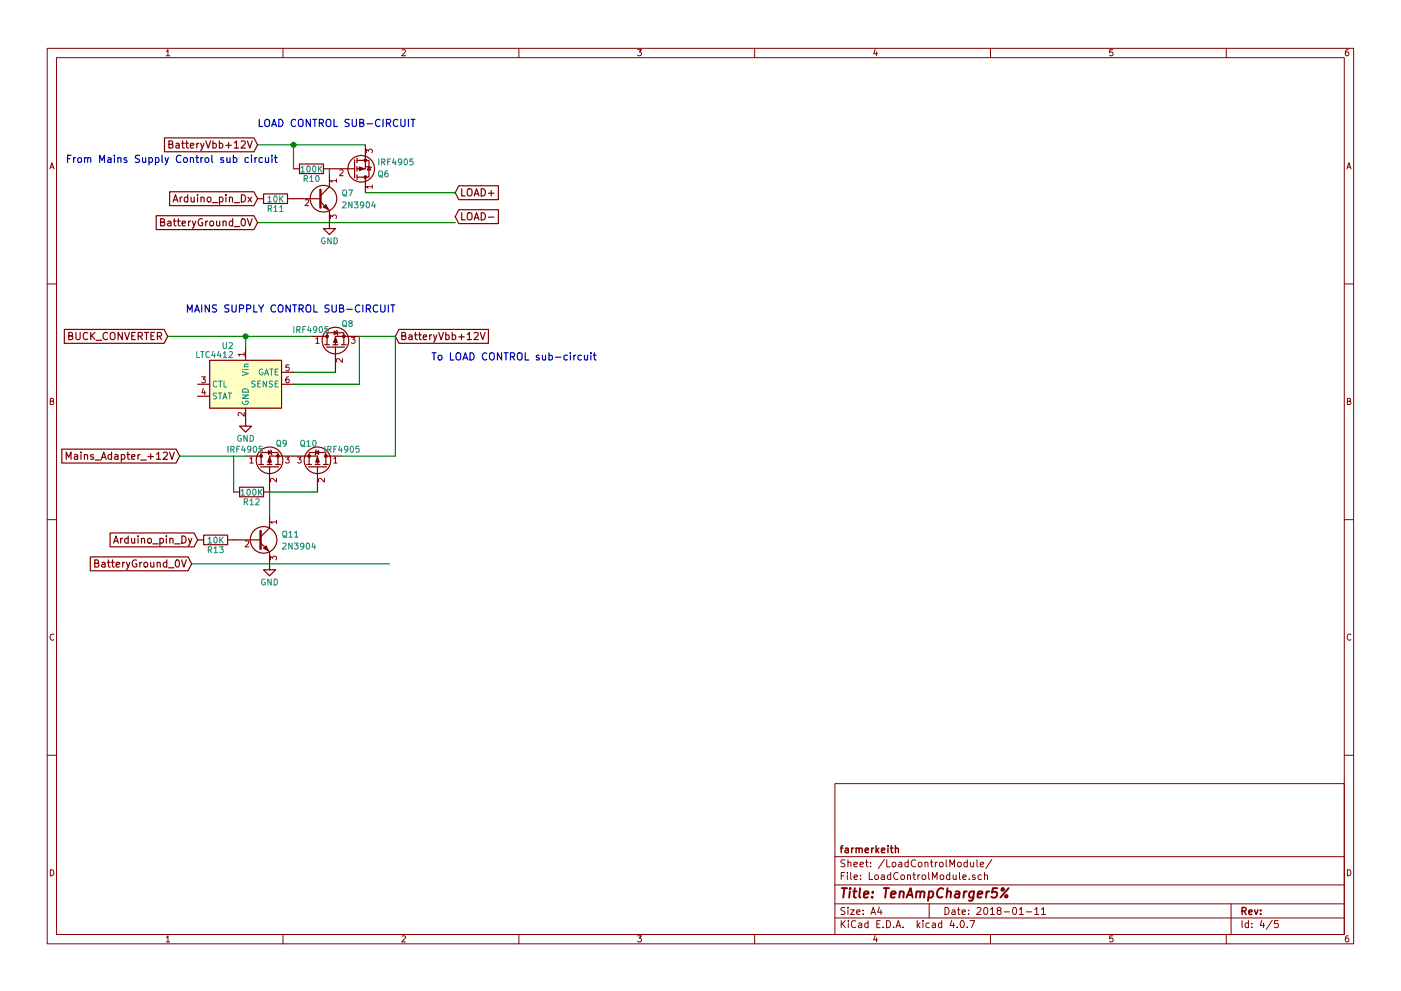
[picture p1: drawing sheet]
<svg xmlns="http://www.w3.org/2000/svg" width="297mm" height="210mm" viewBox="0 0 297 210" stroke-linecap="round" stroke-linejoin="round" font-family="sans-serif">
<g fill="none" stroke="#840000" stroke-width=".21">
<path d="M10 10.3h277v189.9h-277zM12 12.2h273v186.1h-273zM35.3 10.9l.3-.4v1.3M35.3 11.8h.7M60 10.3v1.9M85.2 10.6l.5-.1 .3 .4-.8 .9h.8M110 10.3v1.9M135.2 10.5h.8l-.4 .5 .3 .1 .1 .2-.1 .4-.2 .1-.5-.1M160 10.3v1.9M185.5 10.5l-.3 .9h.8M185.9 11v.8M210 10.3v1.9"/>
<path d="M235.9 10.5h-.6v.6h.6l.1 .5-.3 .2-.4-.1M260 10.3v1.9M285.9 10.5l-.4 .1-.2 .2-.1 .8 .3 .2 .4-.1 .1-.4-.1-.2-.4-.1-.3 .3M10.6 35.8l.4-1.3 .4 1.3M10.7 35.5h.6M71.3 38.3h-1.2l.3 .4M71.3 38v.7M72 36.1l.5-.1 .2 .4-.7 .9h.7M77.7 32.4v-.8l.5 .5 .1-.4h.5l.1 .2-.1 .5M78.9 39.6h-1.2l.3 .4M78.9 39.3v.7M285.6 35.8l.4-1.3 .4 1.3"/>
<path d="M285.7 35.5h.6M64.7 42.5l.5-.1 .2 .3-.8 .9h.8M70.1 46.4v-.8l.4 .4 .1-.3h.6l.1 .1-.1 .6M10 60.2h2M42.7 80h.8l-.4 .4 .4 .1v.6l-.2 .1-.6-.1M51.8 75.2h-1.3l.4 .3M51.8 74.8v.7M61.2 80h-.4l-.1 .3-.1 .7 .2 .2 .5-.1-.1-.6-.4-.1-.2 .3M61.3 77.4h-.6l-.1 .6h.7v.6l-.2 .1-.5-.1M67 71.9l.3-.3v1.2M67 72.8h.7M72.6 76.1v.8l-.9-.8-.4 .2 .1 .5"/>
<path d="M74.5 71.6h.8l-.4 .5 .3 .1v.5l-.1 .1-.6-.1M285 60.2h2M10.7 85.1h.5l.1-.5-.6-.1v1.3h.5l.2-.4-.3-.3M43.1 82.4l-.3 .9h.8M43.4 82.9v.9M51.8 87.5v.8l-.9-.8-.4 .3 .1 .4M53 97.3l.3-.3v1.2M53 98.2h.7M60.5 97h.8l-.4 .5 .4 .1v.5l-.2 .1-.6-.1M63.1 97h.8l-.5 .5 .4 .1v.5l-.2 .1-.5-.1M70.8 97.3l.3-.3v1.2M70.8 98.2h.7"/>
<path d="M285.7 85.1h.5l.1-.5-.6-.1v1.3h.5l.2-.4-.3-.3M10 110.3h2M52 114.9l.5-.1 .2 .3-.8 .9h.8M57.4 118.8v-.8l.4 .4 .1-.3h.6l.1 .1-.1 .6M58.6 110.7h-1.2l.3 .4M58.6 101.5v.8l-.9-.8-.3 .2 .1 .5M58.6 110.4v.7M68.8 101.5v.8l-.9-.8-.4 .2 .1 .5M285 110.3h2M11.4 134.6a.58 .58 0 0 0-.8 .6 .58 .58 0 0 0 .8 .5M286.4 134.6a.58 .58 0 0 0-.8 .6 .58 .58 0 0 0 .8 .5M10 160.2h2"/>
<path d="M177 166.3h108v32h-108zM285 160.2h2M10.7 184.5a.65 .65 0 0 1 .7 .7 .65 .65 0 0 1-.7 .6zM35.3 198.9l.3-.4v1.3M35.3 199.8h.7M60 198.3v1.9M85.2 198.6l.5-.1 .3 .4-.8 .9h.8M110 198.3v1.9M135.2 198.5h.8l-.4 .5 .3 .1 .1 .2-.1 .4-.2 .1-.5-.1M160 198.3v1.9M177 194.8h108M177 191.8h108"/>
<path d="M177 187.8h108M177 181.8h108M178.4 195.3v1.5M178.4 185.8h.5M178.6 196l.6 .8M179.1 185.1h-.7v1.5M179.1 192.6l-.5-.1-.3 .3 .1 .3 .7 .4v.4l-.2 .1-.6-.1M179.1 182.5l-.5-.1-.3 .3 .1 .3 .7 .4v.4l-.2 .1-.6-.1M179.2 195.3l-.8 .9M179.7 185.1v.2M179.7 185.6v1M179.8 192.5v.2"/>
<path d="M179.8 183.1l.2-.2 .4 .1v.9M179.8 182.4v1.5M179.8 193v1M179.9 195.3v.2M179.9 195.8v1M180.3 193h.8l-.8 1h.8M180.4 185.1v1.3l.2 .2M181.1 183.4l.7-.1-.1-.3-.4-.1-.2 .2v.7h.6M181.1 186.1l.7-.1-.1-.3-.4-.1-.2 .2 .1 .7h.5M181.4 195.5a.71 .71 0 0 0-1 .5 .71 .71 0 0 0 .8 .8l.2-.1M181.6 193.5l.7-.1v-.3l-.4-.1-.3 .2 .1 .7h.6M182.1 195.9h.6v.9"/>
<path d="M182.3 183.4l.8-.1-.1-.3-.4-.1-.3 .2 .1 .7h.6M182.4 186.5v.1M182.4 185.7v.1M182.7 196.2l-.7 .3 .2 .3 .5-.1M183 193.9v.1M183 193.1v.1M183.5 182.9h.6M183.7 182.4v1.3l.4 .2M184 195.9l-.4-.1-.3 .3 .1 .6 .2 .1 .4-.1M184 195.3v1.5M184.3 185.1v1.5h.7M184.6 183.8v.1"/>
<path d="M184.6 183v.1M184.7 194l.4-1.5 .5 1.5M184.8 193.6h.7M185.5 185.7l.2-.1 .5 .1v.6l-.1 .2-.4 .1-.2-.1zM185.5 198.5l-.3 .9h.8M185.9 199v.8M185.9 196h.5M186.4 192.5l-.3 1h.9M186.6 195.3h-.7v1.5h.7M186.8 193v1M186.9 185.7h.6v.9M187.2 196.7v.1"/>
<path d="M187.5 186l-.7 .3 .2 .3 .5-.1M187.5 182.3l-1.3 2M188 195.3a.76 .76 0 0 1 .8 .8 .76 .76 0 0 1-.8 .7zM188 182.4v1.5h.7M188.8 185.7l-.4-.1-.3 .3 .1 .6 .2 .1 .4-.1M188.8 185.1v1.5M189.2 183.1l.2-.2 .5 .2v.5l-.1 .2-.4 .1-.2-.1zM189.5 196.7v.1M190 196.8l.4-1.5 .6 1.5M190.1 196.4h.7M190.4 185.3a.71 .71 0 0 0-1 .5 .71 .71 0 0 0 .7 .8l.3-.1M190.6 183h.6v.9"/>
<path d="M191.1 185.7l.2-.1 .4 .1 .1 .6-.2 .2-.3 .1-.2-.1zM191.2 183.3l-.7 .3 .2 .3 .5-.1M191.5 196.7v.1M192.4 185.7l.2-.1 .4 .1v.9M192.4 185.6v1M192.6 183l-.5-.1-.3 .3 .1 .6 .2 .1 .5-.1M192.6 182.4v1.5M193.5 185.6h.6M193.8 185.1v1.3l.3 .2M194.1 182.6a.71 .71 0 0 0-1 .5 .71 .71 0 0 0 .8 .8l.2-.1M194.5 195.3v1.5M194.6 196.3l.4 .5"/>
<path d="M194.6 185.6v1M194.8 183.1l.2-.2 .4 .2 .1 .5-.1 .2-.4 .1-.2-.1zM195 185.6l-.4 .3M195 195.8l-.5 .6M195.6 185.7l.2-.1 .4 .1 .1 .6-.2 .2-.3 .1-.2-.1zM195.7 195.3v.2M195.7 195.8v1M196.1 183.1l.2-.2 .4 .1v.9M196.1 182.9v1M196.9 185.1v1.3l.2 .2M197 191.8v3M197 195.9l-.4-.1-.3 .3 .1 .6 .2 .1 .4-.1"/>
<path d="M197.3 182.9h.5M197.5 182.4v1.3l.3 .2M197.7 195.9h.6v.9M197.7 186.6v-1.5l.5 1.1 .5-1.1v1.5M198.3 196.2l-.7 .3 .2 .3 .5-.1M198.3 182.9v1M198.8 182.9l-.5 .3M199.3 183.1l.2-.2 .4 .2 .1 .5-.2 .2-.3 .1-.2-.1zM199.4 185.7l.2-.1 .4 .1 .1 .6-.1 .2-.4 .1-.2-.1zM199.7 195.9l-.5-.1-.2 .3v.6l.2 .1 .5-.1M199.7 195.3v1.5M200.4 192.5a.76 .76 0 0 1 .8 .8 .76 .76 0 0 1-.8 .7z"/>
<path d="M200.6 182.4v1.3l.2 .2M201.4 185.7l-.5-.1-.2 .3v.6l.2 .1 .5-.1M201.4 185.1v1.5M201.4 183.9v-1.5l.5 1.1 .5-1.1v1.5M201.8 195.2l-.4 1.1h1M201.9 193.1h.5l.1 .9M202.1 185.6l.1 .9 .3 .1 .2-.1M202.2 195.8v1M202.5 193.4l-.7 .3 .2 .3 .5-.1M202.7 185.6v1M202.9 196.7v.1M203 193h.6"/>
<path d="M203.1 183.1l.2-.2 .4 .2 .1 .5-.1 .2-.4 .1-.2-.1zM203.2 192.5v1.3l.4 .2M203.4 185.1v1.3l.2 .2M203.8 195.4l.1-.1a.8 .8 0 0 1 .6 .8 .8 .8 0 0 1-.6 .7 .97 .97 0 0 1-.1-1.4zM204 193.5l.7-.1-.1-.3-.4-.1-.2 .2 .1 .7h.5M204.1 186.1l.8-.1-.1-.3-.4-.1-.3 .2 .1 .7h.6M205.1 196.7v.1M205.1 183l-.5-.1-.2 .3v.6l.2 .1 .5-.1M205.1 182.4v1.5M205.4 193.9v.1M205.4 193.1v.1M205.5 186.5v.1"/>
<path d="M205.6 195.3h1.1l-.7 1.5M205.8 182.9l.1 .9 .3 .1 .2-.1M206.4 182.9v1M206.7 185.7l-.3-.1-.3 .2 .1 .2 .5 .2v.3h-.6M207.1 192.7l.6-.2 .3 .5-.9 1h.9M207.1 182.4v1.3l.2 .2M207.8 183.4l.8-.1-.1-.3-.4-.1-.3 .2 .1 .7h.6M208.1 185.7l-.5-.1-.2 .3v.6l.2 .1 .5-.1M208.7 192.7l.2-.2a.8 .8 0 0 1 .5 .8 .8 .8 0 0 1-.5 .7l-.3-.5zM208.7 185.7l.2-.1 .4 .1 .1 .9M208.7 185.1v1.5M210 193l.4-.5v1.5"/>
<path d="M210 194h.8M210 198.3v1.9M210.3 182.3l-1.3 2M211.7 193.2l-.3-.3 .1-.2 .2-.2 .4 .1 .2 .2-.1 .2-.5 .2-.3 .3v.2l.3 .3h.3l.3-.3v-.2l-.3-.3M212.9 193.5h1.1M214.8 192.7l.2-.2a.8 .8 0 0 1 .6 .8 .8 .8 0 0 1-.6 .7l-.3-.5zM216.1 193l.4-.5v1.5M216.1 194h.9M217.6 193.5h1.1M219.4 193l.4-.5v1.5M219.4 194h.8M220.8 193l.4-.5v1.5"/>
<path d="M220.8 194h.9M235.9 198.5h-.6v.7l.6-.1 .1 .5-.3 .2-.4-.1M260 198.3v1.9M261 191.8v6.5M263.3 195.3v1.5M264.7 195.9l-.4-.1-.3 .3 .1 .6 .2 .1 .4-.1M264.7 195.3v1.5M265.4 196.7v.1M265.4 195.9v.1M267.5 195.2l-.3 1.1h.9M267.9 195.8v1M269.7 195.2l-1.2 2"/>
<path d="M271 195.3h-.7l-.1 .7h.7l.1 .2v.5l-.2 .1-.6-.1M285.7 184.5a.65 .65 0 0 1 .7 .7 .65 .65 0 0 1-.7 .6zM285.9 198.5l-.4 .1-.2 .3-.1 .7 .3 .2 .4-.1 .1-.4-.1-.2-.4-.1-.3 .3"/>
</g>
<g fill="none" stroke="#840000" stroke-width=".3">
<path d="M178.2 179.9h.5M178.7 179.4l-.3 .2v1.3M180.6 179.9v1M181 179.9l-.4 .3M181.5 179.9v1M184.8 179.9v1M185.2 179.9l-.4 .3M185.8 179.4v1.5M186.3 179.9l-.5 .6M188.3 179.4v.2M188.3 179.9v1M188.8 179.9h.5"/>
<path d="M189 179.4v1.3l.3 .2M189.8 179.4v1.5M179.2 180h.6l.1 .9M179.9 180.3l-.8 .3 .3 .3 .5-.1M181.5 180.1l.2-.2 .4 .1v.9M182.1 180.1l.3-.2 .3 .1 .1 .9M183.4 180.4l.7-.1v-.3l-.4-.1-.3 .2 .1 .7h.6M185.9 180.4l.4 .5M186.9 180.4l.7-.1v-.3l-.5-.1-.2 .2 .1 .7h.6M189.8 180.1l.2-.2 .4 .1 .1 .9M263.3 193.3l.8-.1 .1-.2-.1-.3-.2-.2h-.6v1.5M263.7 193.3l.5 .7"/>
<path d="M264.8 193.5l.7-.1-.1-.3-.4-.1-.2 .2v.7h.6M266 193l.3 1 .4-1M267.3 193.9v.1M267.3 193.1v.1"/>
</g>
<g fill="none" stroke="#840000" stroke-width=".41">
<path d="M178.5 188.4h1.1M179 188.4l-.2 2M180.2 189.1l-.2 1.3M180.3 188.4l-.1 .2 .2-.1-.1-.1-.1 .2M180.9 189.1h.7M181.2 188.4l-.2 1.8 .1 .1 .4 .1M182.4 188.4l-.2 1.8 .2 .2M183.2 189.8l.9-.2v-.4l-.6-.1-.3 .3v.9h.7M184.9 190.3v.1M185.1 189.2l-.1 .2-.1-.1 .2-.1-.1 .2M187.4 188.4h1.1M187.9 188.4l-.2 2"/>
<path d="M188.9 189.8l1-.2-.1-.4-.5-.1-.3 .3-.1 .9h.8M190.8 189.3l.3-.2 .5 .1-.1 1.2M190.8 189.1l-.1 1.3M192.2 190.4l.9-2 .4 2M192.4 189.9h1M194.3 189.3l.3-.2 .5 .1-.1 1.2M194.3 189.1l-.1 1.3M195.2 189.4a.52 .52 0 0 1 .8-.2l-.1 1.2M197 189.2l.6-.1 .2 .2-.1 1a.67 .67 0 0 1-.9 0M197 189.1l-.3 2M200 188.6a.87 .87 0 0 0-1 0 .87 .87 0 0 0-.3 1 .69 .69 0 0 0 .3 .8 .69 .69 0 0 0 .8-.1M200.8 189.3l.3-.2 .5 .1-.1 1.2"/>
<path d="M200.9 188.4l-.2 2M202.6 189.2h.8l-.1 1.2M203.4 189.6l-.7 .1a.4 .4 0 0 0-.3 .3 .4 .4 0 0 0 .2 .4l.7-.1M204.4 189.1l-.1 1.3M205 189.1l-.4 .1-.2 .3M206.5 189.1l-.3 1.8a.53 .53 0 0 1-.8 .1M206.5 189.2l-.2-.1a.67 .67 0 0 0-.8 .4v.8l.3 .1 .6-.1M207.3 189.8l1-.2-.1-.4h-.7l-.3 1 .3 .2 .6-.1M209.2 189.1l-.2 1.3M209.8 189.1l-.4 .1-.3 .3M211.5 188.4h-1l-.2 1 .3-.2 .7 .1 .1 .3-.2 .7-.3 .1h-.4l-.3-.1M212.4 188.5h.4v.4h-.4z"/>
<path d="M213.2 190h.4v.2l-.3 .2-.2-.1zM213.8 188.4l-1.7 2"/>
</g>
<g fill="none" stroke="#840000" stroke-width=".25">
<path d="M34.9 29.3h18.9l.8 1.4-.8 1.5h-18.9zM35.8 30.6h.7l.1-.3v-.3l-.8-.1v1.5h.6l.2-.1 .1-.4-.4-.3M37.3 30.5h.6l.1 .9M38 30.8l-.7 .1a.3 .3 0 0 0 .2 .5l.5-.1M38.5 30.4h.6M38.7 29.9v1.3l.4 .2M39.4 30.4h.6M39.6 29.9v1.3l.4 .2M40.4 30.9l.7-.1-.1-.3-.4-.1-.2 .2v.7h.6M41.7 30.4v1M42.2 30.4l-.5 .3M42.5 30.4l.4 1"/>
<path d="M43.3 30.4l-.6 1.4-.2 .1M43.6 29.9l.5 1.5 .6-1.5M45.1 30.5l.5-.1 .3 .3-.2 .6h-.6M45.1 29.9v1.5M46.5 30.5l.4-.1 .3 .3-.1 .6h-.6M46.5 29.9v1.5M47.9 30.8h1.1M48.5 30.2v1.2M49.7 30.3l.4-.4v1.5M49.7 31.4h.9M51.1 30l.6-.1 .3 .4-.9 1.1h.9M52.5 29.9l.5 1.5 .5-1.5"/>
<path d="M62.2 35.8h1.3M63.5 34.8h5.1v2h-5.1zM68.6 35.8h6.6M69.8 37.1v2.5l-1.9 1.9M75.2 33.9v3.8M75.7 34h2.5v3.6h-.7M75.7 33.5v1M75.7 35.3v1M75.7 37.1v1M75.7 37.6h1.8M77.5 30.7v5.1h-1.8M77.5 37.6v3.3"/>
<path d="M77.7 35.3l1 .3M78.2 35.4l.4 .7h-.7zM97.3 39.4h8.4v3h-8.4l-.8-1.5zM33.1 45.8h20.7l.8 1.4-.8 1.5h-20.7zM34.1 47.1h.6l.2-.3-.1-.2-.7-.2v1.5h.5l.3-.1 .1-.4-.4-.3M35.6 47h.6v.9M36 40.7h17.8l.8 1.5-.8 1.4h-17.8zM36.2 47.3l-.6 .1a.3 .3 0 0 0 .1 .5l.5-.1M36.7 42.8l.5-1.5 .5 1.5M36.8 46.9h.5M36.8 42.4h.8M37 46.4v1.3l.3 .2"/>
<path d="M37.6 46.9h.6M37.8 46.4v1.3l.4 .2M38.2 41.8v1M38.6 47.4l.7-.1v-.3l-.5-.1-.2 .2 .1 .7h.6M38.6 41.8l-.4 .3M39.8 41.9l-.4-.1-.3 .3 .1 .7h.6M39.8 41.3v1.5M40 46.9v1M40.4 46.9l-.4 .3M40.5 41.8l.1 1h.3l.3-.1M40.8 46.9l.3 1M41.2 41.8v1"/>
<path d="M41.5 46.9l-.5 1.4-.2 .1M41.9 41.3v.2M41.9 41.8v1M42.6 42l.1-.1a.36 .36 0 0 1 .6 .2v.7M42.6 41.8v1M42.9 46.5a.71 .71 0 0 0-.9 .7 .71 .71 0 0 0 .9 .6l.1-.5h-.3M43.6 46.9v1M44 42l.2-.2 .5 .2v.6l-.1 .2h-.4l-.2-.1zM44 46.9l-.4 .3M44.6 47l.4-.1 .3 .3v.4l-.3 .3-.5-.3zM45 43h1.2M45.9 46.9l.1 .9 .4 .1 .2-.1"/>
<path d="M46.5 41.9l.5-.1 .3 .3-.2 .7h-.6M46.5 41.8v1.6M46.6 46.9v1M47.3 47.1l.1-.1a.36 .36 0 0 1 .6 .1v.8M47.3 46.9v1M47.9 41.3v.2M47.9 41.8v1M48.6 42l.1-.1a.36 .36 0 0 1 .6 .2v.7M48.6 41.8v1M49.3 47l-.4-.1-.3 .3 .1 .6h.6M49.3 46.4v1.5M49.7 43h1.1"/>
<path d="M49.7 48.1h1.2M51.2 41.3a.77 .77 0 0 1 .9 .8 .77 .77 0 0 1-.9 .7zM51.4 46.5l.1-.1a.81 .81 0 0 1 .5 .8 .81 .81 0 0 1-.5 .7 .98 .98 0 0 1-.1-1.4zM52.5 46.4l.5 1.5 .5-1.5M52.6 41.8l.8 1M53.4 41.8l-.8 1M54.6 42.2h1.3M55.9 41.1h5.1v2.1h-5.1zM61 42.2h6.9M67.9 42.8l1.9 1.9v3.8h1.3l-1.3 1.3-1.2-1.3h1.2M97.3 44.5h8.4v2.9h-8.4l-.8-1.4zM97.9 40.1v1.5h.7"/>
<path d="M97.9 45.1v1.6h.7M99.1 40.3a.5 .5 0 0 1 .6-.3 .5 .5 0 0 1 .4 .6l-.1 .8-.3 .2a.53 .53 0 0 1-.6-.5zM99.1 45.4a.5 .5 0 0 1 .6-.3 .5 .5 0 0 1 .4 .5l-.1 .9-.3 .2a.53 .53 0 0 1-.6-.6zM100.5 41.6l.5-1.5 .5 1.5M100.5 46.7l.5-1.6 .5 1.6M100.7 41.1h.7M100.7 46.2h.7M102 40.1a.77 .77 0 0 1 .9 .7 .77 .77 0 0 1-.9 .8zM102 45.1a.77 .77 0 0 1 .9 .8 .77 .77 0 0 1-.9 .8zM103.6 41h1.1M103.6 46.1h1.1M104.1 40.4v1.2"/>
<path d="M13.6 69.9h21.2l.8 1.5-.8 1.4h-21.2zM14.6 71.3l.6-.1 .2-.2-.1-.3-.7-.2v1.6h.6l.2-.2 .1-.4-.4-.2M16.1 70.5v1.3l.3 .3h.3l.3-.3v-1.3M18.6 70.7a.72 .72 0 0 0-1 .5 .72 .72 0 0 0 .7 .9l.3-.2M19.2 70.5v1.6M19.5 71.2l.6 .9M20.1 70.5l-.9 .9M20.4 72.2h1.2M22.8 70.7a.72 .72 0 0 0-1 .5 .72 .72 0 0 0 .7 .9l.3-.2M23.4 70.8a.5 .5 0 0 1 .6-.3 .5 .5 0 0 1 .4 .5l-.1 .9-.3 .2a.53 .53 0 0 1-.6-.6zM25.9 70.5v1.6l-.9-1.6v1.6M26.4 70.5l.5 1.6 .6-1.6"/>
<path d="M27.9 71.3h.5M28.7 70.5h-.8v1.6h.8M29.3 71.3h.7l.2-.3-.1-.3-.2-.2h-.6v1.6M29.7 71.3l.5 .8M30.6 70.5h.9M31.1 70.5v1.6M32 71.3h.5M32.7 70.5h-.7v1.6h.7M33.4 71.3h.7l.2-.3-.1-.3-.2-.2h-.6v1.6M33.8 71.3l.5 .8M44.4 76.4h15.3v10.2h-15.3zM52.1 73.9v2.5"/>
<path d="M59.7 79h2.5M66 71.4h3.3M68.8 73.1h1M69.2 73.7h3.8M69.3 71.4v-.8h3.6v2.5M69.3 71.4v1.7M70.6 73.1h1M70.9 70.2l.6 .4-.6 .4zM71.1 73.7v5.3M71.4 70.1l.2 1M72.4 73.1h1M76.2 71.4h-5.1v1.7"/>
<path d="M84.6 69.9h19v2.9h-19l-.8-1.4zM85.2 71.3l.7-.1 .1-.2-.1-.3-.7-.2v1.6h.6l.2-.2 .1-.4-.4-.2M86.7 71.1h.6l.1 1M87.4 71.4l-.7 .1a.32 .32 0 0 0 .2 .6l.5-.1M87.9 71h.6M88.1 70.5v1.4l.4 .2M88.7 71h.6M89 70.5v1.4l.3 .2M89.7 71.5l.8-.1-.1-.3-.4-.1-.3 .3 .1 .7h.6M91.1 71v1.1M91.5 71l-.4 .3M91.9 71l.4 1.1"/>
<path d="M92.6 71l-.5 1.4-.2 .2M93 70.5l.5 1.6 .5-1.6M94.5 71.1l.4-.1 .3 .3-.1 .7h-.6M94.5 70.5v1.6M95.9 71.1l.4-.1 .3 .3-.1 .7h-.6M95.9 70.5v1.6M97.3 71.5h1.1M97.8 70.9v1.2M99.1 71l.4-.5v1.6M99.1 72.1h.8M100.5 70.7l.6-.2 .3 .5-.9 1.1h.9M101.8 70.5l.5 1.6 .5-1.6"/>
<path d="M13.1 95.3h24.2l.8 1.5-.8 1.4h-24.2zM14 97.5v-1.6l.6 1.1 .5-1.1v1.6M15.8 96.5h.6l.1 1M16.5 96.8l-.7 .1a.32 .32 0 0 0 .2 .6l.5-.1M17.2 95.9v.2M17.2 96.4v1.1M17.9 96.6l.1-.1a.36 .36 0 0 1 .6 .2v.8M17.9 96.4v1.1M19.8 96.5l-.4-.1-.2 .3 .1 .2 .5 .1v.4h-.6M20.2 97.6h1.1M21.5 97.5l.5-1.6 .5 1.6M21.6 97h.8"/>
<path d="M23.6 96.5l-.4-.1-.3 .3 .2 .7h.5M23.6 95.9v1.6M24.4 96.5h.5l.1 1M25 96.8l-.6 .1a.3 .3 0 0 0 .1 .6l.5-.1M25.7 96.5l.5-.1 .3 .3-.2 .7h-.6M25.7 96.4v1.6M26.9 96.4h.6M27.1 95.9v1.4l.4 .2M27.9 96.9l.7-.1-.1-.3-.4-.1-.2 .3 .1 .7h.5M29.3 96.4v1.1M29.7 96.4l-.4 .3M29.8 97.6h1.2"/>
<path d="M31.4 96.9h1.1M32 96.3v1.2M33.2 96.4l.4-.5v1.6M33.2 97.5h.9M34.6 96.1l.6-.2 .3 .5-.9 1.1h.9M35.9 95.9l.5 1.6 .6-1.6M41.9 81.5h2.5M41.9 84.1h2.5M52.1 86.6v3.8h1.2l-1.2 1.3-1.3-1.3h1.3M52.1 96.8h3.3M54.9 98.5h1M55.2 99.1h3.9"/>
<path d="M55.4 96.8v-.8h3.5v2.5M55.4 96.8v1.7M56.6 98.5h1.1M56.9 95.6l.6 .4-.6 .4zM57.1 99.1v5.3h-1.2M57.1 98.5v-1.7h10.2v1.7M57.4 95.5l.3 1M58.4 98.5h1M59.7 81.5h2.5M65 98.5h1M65.4 99.1h3.8M66.8 98.5h1"/>
<path d="M66.9 96l.7-.4v.8zM67.1 95.5l-.3 1M67.3 99.1v5.3M68.6 98.5h1M69.1 96.8v-.8h-3.6v2.5M69.1 96.8v1.7M69.1 96.8h3.3M19.2 118.2h20.7l.7 1.4-.7 1.5h-20.7zM20.1 119.5h.7l.1-.3-.1-.3-.7-.1v1.5h.6l.2-.1 .1-.4-.4-.3M21.6 119.4h.6l.1 .9M22.3 119.7l-.7 .1a.3 .3 0 0 0 .2 .5l.5-.1M22.8 119.3h.6"/>
<path d="M23 118.8v1.3l.4 .2M23.3 113.1h17.8l.8 1.4-.8 1.5h-17.8zM23.6 119.3h.6M23.9 118.8v1.3l.3 .2M24.1 115.2l.5-1.5 .5 1.5M24.2 114.8h.7M24.6 119.8l.8-.1-.1-.3-.4-.1-.3 .2 .1 .7h.6M25.6 114.2v1M26 114.2l-.4 .3M26 119.3v1M26.4 119.3l-.4 .3M26.8 119.3l.4 1"/>
<path d="M27.2 114.3l-.5-.1-.3 .3 .2 .7h.6M27.2 113.7v1.5M27.5 119.3l-.5 1.4-.2 .1M27.9 114.2l.1 1h.3l.2-.1M28.5 114.2v1M28.9 118.9a.71 .71 0 0 0-.9 .7 .71 .71 0 0 0 .9 .6l.1-.5h-.3M29.3 113.7v.2M29.3 114.2v1M29.6 119.3v1M30 114.4l.1-.1a.36 .36 0 0 1 .6 .1v.8M30 114.2v1M30.1 119.3l-.5 .3"/>
<path d="M30.6 119.5l.2-.2 .4 .2 .1 .5-.1 .2-.4 .1-.2-.1zM31.4 114.4l.2-.2 .4 .2 .1 .6-.1 .2h-.4l-.2-.1zM32 119.3v.9l.4 .1 .2-.1M32.4 115.4h1.2M32.6 119.3v1M33.3 119.5l.1-.1a.36 .36 0 0 1 .6 .1v.8M33.3 119.3v1M33.9 114.3l.4-.1 .3 .3-.1 .7h-.6M33.9 114.2v1.5M35.3 113.7v.2M35.3 114.2v1M35.4 119.4l-.5-.1-.3 .3 .2 .6h.6"/>
<path d="M35.4 118.8v1.5M36 114.4l.1-.1a.36 .36 0 0 1 .6 .1v.8M36 114.2v1M37 115.4h1.2M37.3 118.9l.2-.1a.81 .81 0 0 1 .6 .8 .81 .81 0 0 1-.6 .7l-.2-.1-.1-.5zM38.5 118.8l.5 1.5 .5-1.5M38.6 113.7a.77 .77 0 0 1 .9 .8 .77 .77 0 0 1-.9 .7zM40 114.2l.3 1M40.7 114.2l-.5 1.4-.2 .1M41.9 114.5h1.3M43.2 113.5h5.1v2.1h-5.1zM48.3 114.5h6.9"/>
<path d="M49.5 104.4h1.3M50.8 103.4h5.1v2h-5.1zM55.2 115.2l1.9 1.9v3.8h1.3l-1.3 1.3-1.2-1.3h1.2M57.1 109.5v2.5l-1.9 1.9M35.7 120.5h1.2"/>
<circle cx="76.6" cy="35.8" r="2.82"/>
<circle cx="68.6" cy="42.2" r="2.82"/>
<circle cx="71.1" cy="72.3" r="2.82"/>
<circle cx="57.1" cy="97.7" r="2.82"/>
<circle cx="67.3" cy="97.7" r="2.82"/>
<circle cx="55.9" cy="114.5" r="2.82"/>
</g>
<g fill="#840000" stroke="#840000" stroke-width=".25">
<path d="M76.2 35.4l1 .4-1 .4z"/>
<path d="M68.6 43.9l.5-.5 .5 1z"/>
<path d="M71.1 71.6l.4 1h-.8z"/>
<path d="M56.4 115.8l.5 1-1-.5z"/>
<path d="M67.3 97l.4 1h-.8z"/>
<path d="M57.1 97l.4 1h-.7z"/>
<circle cx="77.5" cy="34" r=".28"/>
<circle cx="77.5" cy="37.6" r=".28"/>
<circle cx="72.9" cy="71.4" r=".28"/>
<circle cx="69.3" cy="71.4" r=".28"/>
<circle cx="65.5" cy="96.8" r=".28"/>
<circle cx="69.1" cy="96.8" r=".28"/>
<circle cx="58.9" cy="96.8" r=".28"/>
<circle cx="55.4" cy="96.8" r=".28"/>
</g>
<g fill="none" stroke="#008484" stroke-width=".21">
<path d="M63.8 35.6l.4-.4v1.3M63.8 36.5h.7M64.5 37.9l.6-.1 .1-.4-.7-.1v1.2M64.8 37.9l.4 .6M65.2 35.3l.1-.1a.67 .67 0 0 1 .5 .7 .67 .67 0 0 1-.5 .6l-.3-.5zM65.7 37.6l.4-.3v1.2M65.7 38.5h.7M66.4 35.3l.1-.1a.67 .67 0 0 1 .5 .7 .67 .67 0 0 1-.5 .6l-.2-.5zM67 37.4l.2-.1a.67 .67 0 0 1 .5 .6 .67 .67 0 0 1-.5 .6l-.3-.5zM67.5 35.2v1.3M67.7 35.8l.5 .7M68.2 35.2l-.7 .7"/>
<path d="M80.3 36.4l.2-.1h.4l.2 .8a.42 .42 0 0 1-.2 .4 .42 .42 0 0 1-.5 0l-.1-.4zM80.3 33.7v1.3M80.5 37.2l.7 .4M80.9 34.4l.6-.1 .1-.5-.7-.1v1.3M81.2 34.4l.4 .6M82.2 36.3h-.4l-.2 .3v.7l.2 .2 .4-.1v-.6l-.4-.1-.2 .3M82.2 34.3h.4M82.8 33.7h-.6v1.3M83.5 33.6l-.3 1h.8M83.8 34.1v.9M85.2 34.3l-.3 .2-.3-.1-.1-.6 .4-.1 .3 .3-.1 .7-.3 .3h-.2M85.8 33.8l.2-.1a.67 .67 0 0 1 .4 .7 .67 .67 0 0 1-.4 .6l-.3-.5z"/>
<path d="M87.6 33.7h-.7v.6h.7v.6l-.2 .1-.5-.1M56.8 41.9l.4-.3v1.2M56.8 42.8h.7M56.9 44.3l.6-.1v-.5l-.6-.1v1.3M57.2 44.3l.4 .6M58.1 44l.3-.4v1.3M58.1 44.9h.7M58.1 41.7l.2-.1a.67 .67 0 0 1 .5 .6 .67 .67 0 0 1-.5 .6l-.3-.4zM59.3 44l.4-.4v1.3M59.3 44.9h.7M59.3 41.6v1.2M59.5 42.1l.5 .7"/>
<path d="M60 41.6l-.7 .7M68.9 50.5a.59 .59 0 0 0-.7 .6 .59 .59 0 0 0 .7 .6v-.5h-.2M70.2 50.5v1.2l-.7-1.2v1.2M70.8 50.5a.64 .64 0 0 1 .7 .6 .64 .64 0 0 1-.7 .6zM72.6 42.9l.5-.1 .3 .4-.8 .9h.8M72.8 40.4h.5l.2 .7a.42 .42 0 0 1-.2 .4 .42 .42 0 0 1-.5 0l-.2-.4zM72.9 41.3l.6 .4M73.9 40.3h.8l-.5 1.3M74.6 42.8v1.3l-.7-1.3v1.3M75.1 42.8h.8l-.4 .5 .3 .1v.6l-.1 .1-.6-.1M77.1 43.4l-.2 .2h-.4v-.7l.4-.1 .2 .3v.7l-.3 .3h-.3M77.7 42.9l.2-.1a.67 .67 0 0 1 .5 .7 .67 .67 0 0 1-.5 .6l-.3-.5z"/>
<path d="M79.1 42.8l-.3 .9h.8M79.4 43.3v.8M41.7 74.6v1.3h.6M42.5 74.6h.8M42.9 74.6v1.3M44.4 74.7a.56 .56 0 0 0-.8 .5 .56 .56 0 0 0 .8 .5M45.2 74.5l-.3 .9h.8M45.5 75v.9M46.4 74.5l-.3 .9h.8M46.7 75v.9M47.3 72.7v1l.2 .3h.3l.2-.3v-1M47.3 74.9l.4-.3v1.3"/>
<path d="M47.3 75.9h.8M48.6 72.8l.4-.1 .3 .3-.8 1h.8M48.6 74.7l.4-.1 .3 .3-.8 1h.8M51.4 78.8l1.3 .5-1.3 .4M51.4 78.4h.1M51.8 78.4h.9M51.8 77.8h.9M52.7 77.3h-.8l-.1 .3 .1 .2M55.7 78.4a.59 .59 0 0 0-.7 .5 .59 .59 0 0 0 .7 .6v-.5h-.2M56.1 79.6l.4-1.3 .4 1.3M56.2 79.2h.6M57.2 78.3h.7"/>
<path d="M57.6 78.3v1.3M58.3 78.9h.5M59 78.3h-.7v1.3h.7M62.3 69.3v1.3M62.9 69.9h.6l.1-.5-.7-.1v1.3M63.2 69.9l.4 .7M64.2 69.9h.4M64.8 69.3h-.6v1.3M65.5 69.2l-.3 .9h.8M65.8 69.7v.9M67.2 69.8l-.3 .3-.4-.1v-.6l.4-.1 .3 .2-.1 .8-.3 .3h-.3M67.8 69.4l.1-.1a.67 .67 0 0 1 .5 .6 .67 .67 0 0 1-.5 .7l-.2-.5z"/>
<path d="M69.5 69.3h-.6v.6h.6v.5l-.1 .2-.5-.2M72.7 68.2l.2-.2 .4 .1 .2 .8a.42 .42 0 0 1-.2 .3 .42 .42 0 0 1-.5 0l-.2-.3zM72.9 69l.6 .4M74.2 68.5l-.2-.2v-.2h.6v.3l-.5 .2-.1 .2v.4l.2 .1h.2l.3-.3-.1-.3-.2-.2M45.9 83.4h-.6v.5a.54 .54 0 0 1 .6 .6l-.2 .2-.5-.1M46 80.9a.56 .56 0 0 0-.8 .6 .56 .56 0 0 0 .8 .5M46.3 83.4h.7M46.4 80.8h.7M46.7 83.4v1.3M46.7 80.8v1.3M47.3 84.7l.4-1.3 .4 1.3M47.4 84.3h.6"/>
<path d="M47.5 80.8v1.3h.6M48.3 94.7v1.3M48.4 83.4h.7M48.7 83.4v1.3M48.9 95.3h.7v-.5l-.7-.1v1.3M49.3 95.3l.4 .7M50.2 95.3h.4M50.8 94.7h-.6v1.3M51.1 92.4a.59 .59 0 0 0-.7 .6 .59 .59 0 0 0 .7 .6l.1-.5h-.3M51.4 83.8h1.3l-1.3 .7h1.3M51.4 85.1a.59 .59 0 0 0 .6 .8 .59 .59 0 0 0 .6-.8h-.5v.2M51.4 82.7a.69 .69 0 0 1 .8-.2 .69 .69 0 0 1 .5 .7h-1.3z"/>
<path d="M51.5 94.6l-.2 .9h.7M51.8 95.1v.9M52.4 92.4v1.2l-.7-1.2v1.2M53 92.4a.64 .64 0 0 1 .8 .6 .64 .64 0 0 1-.8 .6zM53.2 95.2l-.2 .3-.4-.1-.1-.6 .5-.1 .2 .2-.1 .8-.3 .3h-.2M53.8 94.8l.2-.1a.67 .67 0 0 1 .4 .6 .67 .67 0 0 1-.4 .7l-.3-.5zM54.1 80.9h-.6l-.1 .4a.54 .54 0 0 1 .7 .7l-.2 .1-.5-.1M54.7 81.4h.4M55.3 80.8h-.6v1.3h.6M55.6 94.7h-.6l-.1 .6h.7v.5l-.2 .2-.5-.2M56.5 80.8v1.3l-.7-1.3v1.3M57.8 80.9h-.6l-.1 .4a.54 .54 0 0 1 .6 .7l-.1 .1-.5-.1"/>
<path d="M58.3 81.4h.5M58.7 93.6l.3-.2 .3 .1 .2 .8a.42 .42 0 0 1-.2 .3 .42 .42 0 0 1-.4 0l-.2-.3zM58.9 94.4l.7 .4M59 80.8h-.7v1.3h.7M60.7 93.9l-.2 .3-.4-.1-.1-.6 .5-.1 .2 .2v.8l-.3 .3h-.3M63.8 93.6l.2-.2 .4 .1 .2 .8a.42 .42 0 0 1-.2 .3 .42 .42 0 0 1-.5 0l-.1-.3zM64 94.4l.6 .4M65.1 93.8l.3-.4v1.3M65.1 94.7h.7M66.4 93.5l.2-.1a.67 .67 0 0 1 .4 .7 .67 .67 0 0 1-.4 .6l-.3-.5zM68.9 94.7v1.3M69.5 95.3h.6l.1-.5-.7-.1v1.3"/>
<path d="M69.8 95.3l.4 .7M70.8 95.3h.4M71.4 94.7h-.6v1.3M72.1 94.6l-.3 .9h.8M72.4 95.1v.9M73.7 95.2l-.2 .3-.4-.1v-.6l.4-.1 .2 .2v.8l-.3 .3h-.3M74.3 94.8l.2-.1a.67 .67 0 0 1 .5 .6 .67 .67 0 0 1-.5 .7l-.3-.5zM76.1 94.7h-.6v.6h.6v.5l-.2 .2-.4-.2M44.1 114.3l.4-.3v1.2M44.1 115.2h.7M44.2 116.7l.6-.1v-.5l-.6-.1v1.3M44.5 116.7l.4 .6"/>
<path d="M45.4 116.4l.3-.4v1.3M45.4 117.3h.7M45.4 114.1l.2-.1a.67 .67 0 0 1 .5 .6 .67 .67 0 0 1-.5 .6l-.3-.4zM46.5 116h.8l-.4 .5 .4 .1v.5l-.2 .2-.6-.2M46.6 114v1.2M46.8 114.5l.5 .7M47.3 114l-.7 .7M51.1 104.2l.4-.4v1.3M51.1 105.1h.7M51.8 106.5l.6-.1 .1-.5-.7-.1v1.3M52.1 106.5l.4 .6M52.5 103.9l.1-.1a.67 .67 0 0 1 .5 .6 .67 .67 0 0 1-.5 .7l-.3-.5z"/>
<path d="M53 106.2l.4-.4v1.3M53 107.1h.7M53.7 103.9l.1-.1a.67 .67 0 0 1 .5 .6 .67 .67 0 0 1-.5 .7l-.2-.5zM54.2 105.9l.5-.1 .2 .4-.7 .9h.7M54.8 103.8v1.3M55 104.3l.5 .8M55.5 103.8l-.7 .7M59.9 115.3l.5-.1 .3 .4-.8 .9h.8M60 112.9l.2-.2h.4l.2 .8a.42 .42 0 0 1-.2 .4 .42 .42 0 0 1-.5 0l-.2-.4zM60.2 113.7l.6 .4M61.3 113l.3-.3v1.3M61.3 114h.7"/>
<path d="M61.9 115.2v1.3l-.7-1.3v1.3M62.4 115.2h.8l-.4 .5 .3 .1v.6l-.1 .1-.6-.1M62.5 113l.3-.3v1.3M62.5 114h.7M64.4 115.8l-.2 .2-.4-.1v-.6l.4-.1 .2 .3v.7l-.3 .3h-.3M65 115.3l.2-.1a.67 .67 0 0 1 .5 .7 .67 .67 0 0 1-.5 .6l-.3-.5zM66.4 115.2l-.3 .9h.8M66.7 115.6v.9M56.2 122.9a.59 .59 0 0 0-.7 .6 .59 .59 0 0 0 .7 .5v-.4h-.2M57.5 122.9v1.2l-.7-1.2v1.2M58.1 122.9a.64 .64 0 0 1 .7 .6 .64 .64 0 0 1-.7 .6z"/>
</g>
<g fill="none" stroke="#008400" stroke-width=".25">
<path d="M54.6 30.7h22.9M62.2 30.7v5.1M69.8 35.8v1.3M54.6 47.2h41.9M77.5 40.9h19M35.6 71.4h30.4M52.1 71.4v2.5M62.2 79h8.9M38.1 96.8h14M49.5 96.8v7.6M62.2 81.5h14v-10.1h7.6v25.4h-11.4M40.6 119.6h41.9"/>
<path d="M67.3 104.4h-10.2v5.1"/>
</g>
<g fill="#008400" stroke="#008400" stroke-width=".25">
<circle cx="62.2" cy="30.7" r=".51"/>
<circle cx="52.1" cy="71.4" r=".51"/>
</g>
<path d="M67.9 40.3v3.8M55.2 112.6v3.9" fill="none" stroke="#840000" stroke-width=".51"/>
<g fill="none" stroke="#0000c2" stroke-width=".25">
<path d="M14.3 33.7h.5M15.1 32.9h-.8v1.6M15.6 33.4v1.1M16.1 33.4l-.5 .4M16.6 33.5l.4-.1 .3 .4v.4l-.3 .3-.5-.3zM17.9 33.6l.1-.1a.36 .36 0 0 1 .6 .2v.8M17.9 33.4v1.1M18.6 33.7a.35 .35 0 0 1 .3-.3 .35 .35 0 0 1 .4 .3v.8M21.1 34.5v-1.6l.5 1.1 .5-1.1v1.6M22.9 33.5h.6v1M23.5 33.8l-.6 .2a.3 .3 0 0 0 .1 .5l.5-.1M24.3 32.9v.2"/>
<path d="M24.3 33.4v1.1M25 33.6l.1-.1a.36 .36 0 0 1 .6 .2v.8M25 33.4v1.1M26.9 33.5l-.4-.1-.2 .3 .1 .2 .5 .1v.4h-.6M29.6 33l-.6-.1-.3 .3 .2 .4 .6 .3v.4l-.2 .2-.6-.1M30.2 33.4l.1 1 .4 .1 .2-.2M30.9 33.4v1.1M31.6 33.5l.4-.1 .3 .4-.1 .6h-.6M31.6 33.4v1.6M33 33.5l.4-.1 .3 .4-.1 .6h-.6M33 33.4v1.6M34.3 32.9v1.4l.3 .2"/>
<path d="M35 33.4l.4 1.1M35.7 33.4l-.5 1.4-.2 .2M38.4 33.1a.72 .72 0 0 0-1.1 .5 .72 .72 0 0 0 .7 .9l.4-.2M39 33.6l.2-.2 .4 .2 .1 .6-.1 .2-.4 .1-.2-.2zM40.4 33.6v-.1a.36 .36 0 0 1 .6 .2v.8M40.4 33.4v1.1M41.5 33.4h.6M41.7 32.9v1.4l.4 .2M42.6 33.4v1.1M43 33.4l-.4 .4M43.5 33.6l.3-.2 .4 .2 .1 .6-.2 .2-.3 .1-.3-.2zM44.9 32.9v1.4l.2 .2"/>
<path d="M47.4 33.5l-.4-.1-.2 .3 .1 .2 .5 .1v.4h-.6M48.1 33.4l.1 1 .3 .1 .3-.2M48.8 33.4v1.1M49.5 33.5l.4-.1 .3 .4-.1 .6h-.6M49.5 32.9v1.6M52.7 33.5l-.5-.1-.3 .4 .2 .6h.6M53.3 32.9v.2M53.3 33.4v1.1M54.1 33.4v1.1M54.5 33.4l-.4 .4M55 25.3v1.5h.7M55.7 33.5l-.5-.1-.3 .4 .2 .6h.6"/>
<path d="M56.2 25.5a.5 .5 0 0 1 .6-.2 .5 .5 0 0 1 .3 .5v.8l-.3 .2a.53 .53 0 0 1-.7-.5zM56.3 33.4l.1 1 .3 .1 .2-.2M56.9 33.4v1.1M57.6 26.8l.5-1.5 .5 1.5M57.7 32.9v.2M57.7 33.4v1.1M57.7 26.4h.8M58.2 33.4h.6M58.4 32.9v1.4l.4 .2M59.1 25.3a.77 .77 0 0 1 .9 .8 .77 .77 0 0 1-.9 .7zM62.7 25.5a.72 .72 0 0 0-1 .5 .72 .72 0 0 0 .7 .8l.3-.1M63.3 25.5a.5 .5 0 0 1 .6-.2 .5 .5 0 0 1 .4 .5l-.1 .8-.3 .2a.53 .53 0 0 1-.7-.5z"/>
<path d="M65.8 25.3v1.5l-.9-1.5v1.5M66.3 25.3h.9M66.8 25.3v1.5M67.7 26.1h.7l.2-.3-.1-.3-.2-.2h-.6v1.5M68.1 26.1l.5 .7M69.2 25.5a.5 .5 0 0 1 .6-.2 .5 .5 0 0 1 .4 .5l-.1 .8-.3 .2a.53 .53 0 0 1-.7-.5zM70.8 25.3v1.5h.8M74 25.4l-.5-.1-.3 .2v.4l.7 .3 .1 .4-.3 .2h-.5M74.7 25.3v1.3l.3 .2h.3l.3-.2v-1.3M76.3 26.1l.6-.1 .2-.3-.1-.2-.7-.2v1.5h.6l.2-.1 .1-.4-.4-.2M77.8 26.3h1.2M80.6 25.5a.72 .72 0 0 0-1.1 .5 .72 .72 0 0 0 .8 .8l.3-.1"/>
<path d="M81.2 25.3v1.5M81.9 26.1h.8l.1-.3v-.3l-.3-.2h-.6v1.5M82.3 26.1l.5 .7M84.4 25.5a.72 .72 0 0 0-1.1 .5 .72 .72 0 0 0 .7 .8l.4-.1M85 25.3v1.3l.3 .2h.3l.3-.2v-1.3M86.6 25.3v1.5M87.1 25.3h.9M87.6 25.3v1.5M39.7 66.2v-1.5l.5 1.1 .5-1.1v1.5M41.3 66.2l.5-1.5 .5 1.5M41.4 65.8h.7M42.8 64.7v1.5"/>
<path d="M44.4 64.7v1.5l-.9-1.5v1.5M45.9 64.8l-.6-.1-.2 .1v.5l.7 .3 .1 .3-.3 .3-.6-.1M48.5 64.8l-.5-.1-.3 .1v.5l.7 .3 .1 .3-.3 .3-.5-.1M49.2 64.7v1.2l.3 .3h.3l.3-.3v-1.2M50.8 65.5l.7-.1 .2-.2-.1-.4-.2-.1h-.6v1.5M52.3 65.5l.7-.1 .2-.2-.1-.4-.2-.1h-.6v1.5M53.8 64.7v1.5h.8M54.9 64.7l.5 .8 .5-.8M55.4 65.5v.7M58.4 64.8a.72 .72 0 0 0-1 .5 .72 .72 0 0 0 .7 .9l.3-.1M59.1 64.9a.5 .5 0 0 1 .5-.2 .5 .5 0 0 1 .4 .5l-.1 .8-.3 .2a.53 .53 0 0 1-.6-.5zM61.5 64.7v1.5l-.8-1.5v1.5"/>
<path d="M62.1 64.7h.8M62.5 64.7v1.5M63.4 65.5l.8-.1 .1-.2-.1-.4-.2-.1h-.6v1.5M63.8 65.5l.5 .7M64.9 64.9a.5 .5 0 0 1 .6-.2 .5 .5 0 0 1 .4 .5l-.1 .8-.3 .2a.53 .53 0 0 1-.6-.5zM66.5 64.7v1.5h.8M69.8 64.8l-.6-.1-.2 .1v.5l.6 .3 .2 .3-.3 .3-.6-.1M70.4 64.7v1.2l.3 .3h.3l.3-.3v-1.2M72 65.4l.7-.1 .1-.2-.1-.3-.7-.1v1.5h.6l.3-.3v-.2l-.4-.3M73.5 65.6h1.2M76.3 64.8a.72 .72 0 0 0-1 .5 .72 .72 0 0 0 .7 .9l.3-.1M76.9 64.7v1.5"/>
<path d="M77.7 65.5l.7-.1 .2-.2-.1-.4-.2-.1h-.6v1.5M78.1 65.5l.5 .7M80.1 64.8a.72 .72 0 0 0-1 .5 .72 .72 0 0 0 .7 .9l.3-.1M80.7 64.7v1.2l.3 .3h.3l.3-.3v-1.2M82.3 64.7v1.5M82.9 64.7h.8M83.3 64.7v1.5M91.6 74.8h.9M92 74.8v1.6M93 75.5l.2-.1 .4 .1 .1 .6-.2 .2-.3 .1-.2-.2zM95.5 74.8v1.6h.7M96.7 75.1a.5 .5 0 0 1 .6-.3 .5 .5 0 0 1 .4 .6l-.1 .8-.3 .2a.53 .53 0 0 1-.6-.5z"/>
<path d="M98.1 76.4l.6-1.6 .5 1.6M98.3 75.9h.7M99.6 74.8a.77 .77 0 0 1 .9 .8 .77 .77 0 0 1-.9 .8zM103.2 75a.72 .72 0 0 0-1 .5 .72 .72 0 0 0 .7 .9l.3-.2M103.9 75.1a.5 .5 0 0 1 .5-.3 .5 .5 0 0 1 .4 .6l-.1 .8-.3 .2a.53 .53 0 0 1-.6-.5zM106.3 74.8v1.6l-.8-1.6v1.6M106.9 74.8h.8M107.3 74.8v1.6M108.2 75.7l.8-.1 .1-.2-.1-.4-.2-.2h-.6v1.6M108.6 75.7l.5 .7M109.8 75.1a.5 .5 0 0 1 .5-.3 .5 .5 0 0 1 .4 .6l-.1 .8-.3 .2a.53 .53 0 0 1-.6-.5zM111.4 74.8v1.6h.7"/>
<path d="M114.3 75.4h-.4l-.2 .2 .1 .2 .5 .1v.4h-.6M115 75.4l.1 .9 .3 .1 .3-.2M115.7 75.4v1M116.4 75.4h.4l.3 .3-.1 .6h-.6M116.4 74.8v1.6M117.8 75.8h1.1M120.3 75.4h-.4l-.3 .3 .1 .6h.6M120.9 74.8v.2M120.9 75.4v1M121.7 75.4v1M122.1 75.4l-.4 .3M123.3 75.4h-.5l-.3 .3 .2 .6h.6"/>
<path d="M123.9 75.4l.1 .9 .3 .1 .3-.2M124.6 75.4v1M125.3 74.8v.2M125.3 75.4v1M125.8 75.4h.6M126 74.8v1.4l.4 .2"/>
</g>
<path d="M44.4 76.4h15.3v10.2h-15.3z" fill="#ffffc2" stroke="#ffffc2" stroke-width=".21"/>
</svg>
